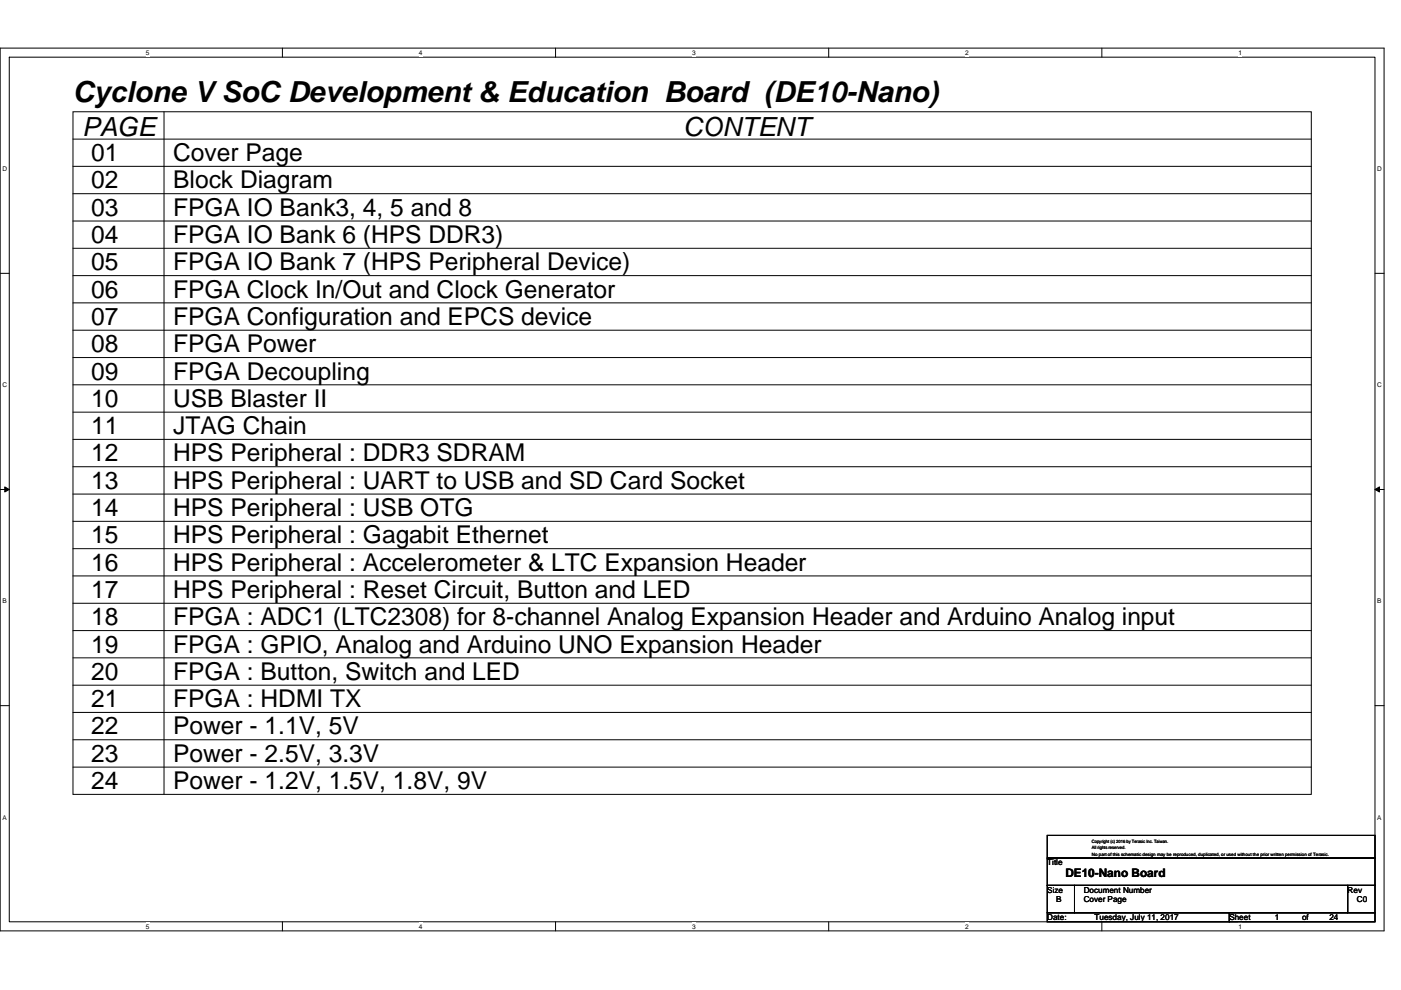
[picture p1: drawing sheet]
<svg xmlns="http://www.w3.org/2000/svg" width="297mm" height="210mm" viewBox="0 0 297 210" stroke-linecap="round" stroke-linejoin="round" font-family="sans-serif">
<defs><g id="words">
<text font-size="6.2" x="15.5" y="21.5">Cyclone V SoC Development &amp; Education Board (DE10-Nano)</text>
<g font-size="5.6">
<text x="17.4" y="28.8">PAGE</text>
<text x="144.8" y="28.8">CONTENT</text>
</g>
<g font-size="5.2">
<text x="19.3" y="34.2">01</text>
<text x="36.7" y="34.2">Cover Page</text>
<text x="19.3" y="40">02</text>
<text x="36.7" y="40">Block Diagram</text>
<text x="19.3" y="45.8">03</text>
<text x="36.7" y="45.8">FPGA IO Bank3, 4, 5 and 8</text>
<text x="19.3" y="51.6">04</text>
<text x="36.7" y="51.6">FPGA IO Bank 6 (HPS DDR3)</text>
<text x="19.3" y="57.3">05</text>
<text x="36.7" y="57.3">FPGA IO Bank 7 (HPS Peripheral Device)</text>
<text x="19.3" y="63.1">06</text>
<text x="36.7" y="63.1">FPGA Clock In/Out and Clock Generator</text>
<text x="19.3" y="68.9">07</text>
<text x="36.7" y="68.9">FPGA Configuration and EPCS device</text>
<text x="19.3" y="74.7">08</text>
<text x="36.7" y="74.7">FPGA Power</text>
<text x="19.3" y="80.5">09</text>
<text x="36.7" y="80.5">FPGA Decoupling</text>
<text x="19.3" y="86.3">10</text>
<text x="36.7" y="86.3">USB Blaster II</text>
<text x="19.3" y="92.1">11</text>
<text x="36.7" y="92.1">JTAG Chain</text>
<text x="19.3" y="97.9">12</text>
<text x="36.7" y="97.9">HPS Peripheral : DDR3 SDRAM</text>
<text x="19.3" y="103.7">13</text>
<text x="36.7" y="103.7">HPS Peripheral : UART to USB and SD Card Socket</text>
<text x="19.3" y="109.5">14</text>
<text x="36.7" y="109.5">HPS Peripheral : USB OTG</text>
<text x="19.3" y="115.3">15</text>
<text x="36.7" y="115.3">HPS Peripheral : Gagabit Ethernet</text>
<text x="19.3" y="121.1">16</text>
<text x="36.7" y="121.1">HPS Peripheral : Accelerometer &amp; LTC Expansion Header</text>
<text x="19.3" y="126.8">17</text>
<text x="36.7" y="126.8">HPS Peripheral : Reset Circuit, Button and LED</text>
<text x="19.3" y="132.6">18</text>
<text x="36.7" y="132.6">FPGA : ADC1 (LTC2308) for 8-channel Analog Expansion Header and Arduino Analog input</text>
<text x="19.3" y="138.4">19</text>
<text x="36.7" y="138.4">FPGA : GPIO, Analog and Arduino UNO Expansion Header</text>
<text x="19.3" y="144.2">20</text>
<text x="36.7" y="144.2">FPGA : Button, Switch and LED</text>
<text x="19.3" y="150">21</text>
<text x="19.3" y="155.8">22</text>
<text x="36.7" y="155.8">Power - 1.1V, 5V</text>
<text x="36.7" y="150">FPGA : HDMI TX</text>
<text x="19.3" y="161.6">23</text>
<text x="36.7" y="161.6">Power - 2.5V, 3.3V</text>
<text x="19.3" y="167.4">24</text>
<text x="36.7" y="167.4">Power - 1.2V, 1.5V, 1.8V, 9V</text>
</g>
<text font-size="2.5" x="225.9" y="186.1">DE10-Nano Board</text>
<g font-size="1.7">
<text x="222" y="183.6">Title</text>
<text x="222" y="189.3">Size</text>
<text x="224" y="191.3">B</text>
<text x="229.8" y="189.3">Document Number</text>
<text x="229.8" y="191.3">Cover Page</text>
<text x="285.7" y="189.3">Rev</text>
<text x="287.7" y="191.3">C0</text>
<text x="222" y="195.1">Date:</text>
<text x="232.1" y="195.1">Tuesday, July 11, 2017</text>
<text x="260.6" y="195.1">Sheet</text>
<text x="270.3" y="195.1">1</text>
<text x="276.1" y="195.1">of</text>
<text x="281.9" y="195.1">24</text>
</g>
<g font-size="1.4">
<text x="30.9" y="11.7">5</text>
<text x="88.8" y="11.7">4</text>
<text x="146.7" y="11.7">3</text>
<text x="204.7" y="11.7">2</text>
<text x="262.6" y="11.7">1</text>
<text x=".5" y="36.3">D</text>
<text x="292" y="36.3">D</text>
<text x=".5" y="82.1">C</text>
<text x="292" y="82.1">C</text>
<text x=".5" y="128">B</text>
<text x="292" y="128">B</text>
<text x=".5" y="173.8">A</text>
<text x="292" y="173.8">A</text>
<text x="30.9" y="197">5</text>
<text x="88.8" y="197">4</text>
<text x="146.7" y="197">3</text>
<text x="204.7" y="197">2</text>
<text x="262.6" y="197">1</text>
</g>
<g font-size="1">
<text x="231.5" y="178.8">Copyright (c) 2016 by Terasic Inc. Taiwan.</text>
<text x="231.5" y="181.5">No part of this schematic design may be reproduced, duplicated, or used without the prior written permission of Terasic.</text>
<text x="231.5" y="180.1">All rights reserved.</text>
</g>
</g></defs>
<path d="M0 10.2h293.5v187.2h-293.5zM2 12.1h289.5v183.4h-289.5z" fill="none" stroke="#000" stroke-width=".21"/>
<g fill="#fff">
<path d="M30.9 10.4h.8v1.6h-.8z"/>
<path d="M30.9 195.7h.8v1.6h-.8z"/>
</g>
<path d="M59.9 10.2v1.9M59.9 195.5v1.9" fill="none" stroke="#000" stroke-width=".21"/>
<g fill="#fff">
<path d="M88.8 10.4h.8v1.6h-.8z"/>
<path d="M88.8 195.7h.8v1.6h-.8z"/>
</g>
<path d="M117.8 10.2v1.9M117.8 195.5v1.9" fill="none" stroke="#000" stroke-width=".21"/>
<g fill="#fff">
<path d="M146.7 10.4h.8v1.6h-.8z"/>
<path d="M146.7 195.7h.8v1.6h-.8z"/>
</g>
<path d="M175.7 10.2v1.9M175.7 195.5v1.9" fill="none" stroke="#000" stroke-width=".21"/>
<g fill="#fff">
<path d="M204.7 10.4h.7v1.6h-.7z"/>
<path d="M204.7 195.7h.7v1.6h-.7z"/>
</g>
<path d="M233.6 10.2v1.9M233.6 195.5v1.9" fill="none" stroke="#000" stroke-width=".21"/>
<g fill="#fff">
<path d="M262.6 10.4h.7v1.6h-.7z"/>
<path d="M262.6 195.7h.7v1.6h-.7z"/>
<path d="M.5 35.1h1v1.5h-1z"/>
<path d="M292 35.1h1v1.5h-1z"/>
<path d="M.5 80.9h1v1.5h-1z"/>
<path d="M292 80.9h1v1.5h-1z"/>
</g>
<path d="M0 58h2M291.5 58h2" fill="none" stroke="#000" stroke-width=".21"/>
<g fill="#fff">
<path d="M.5 126.7h.9v1.6h-.9z"/>
<path d="M292 126.7h.9v1.6h-.9z"/>
</g>
<path d="M0 103.8h2M291.5 103.8h2" fill="none" stroke="#000" stroke-width=".21"/>
<path d="M1 103.3l1 .5-1 .6zM291.5 103.8l1-.5v1.1z" fill="#000" stroke="#000" stroke-width=".21"/>
<g fill="#fff">
<path d="M.5 172.6h.9v1.5h-.9z"/>
<path d="M292 172.6h.9v1.5h-.9z"/>
</g>
<g fill="none" stroke="#000" stroke-width=".21">
<path d="M15.5 35.3h262.5M15.5 29.5h262.5M15.5 23.7h262.5v144.8h-262.5zM34.8 23.7v144.8M15.5 41.1h262.5M15.5 46.9h262.5M15.5 52.7h262.5M15.5 58.5h262.5M15.5 64.2h262.5M15.5 70h262.5M15.5 75.8h262.5M15.5 81.6h262.5"/>
<path d="M15.5 87.4h262.5M15.5 93.2h262.5M15.5 99h262.5M15.5 104.8h262.5M15.5 110.6h262.5M15.5 116.4h262.5M15.5 122.2h262.5M15.5 128h262.5M15.5 133.8h262.5M15.5 139.5h262.5M0 149.7h2M15.5 145.3h262.5"/>
<path d="M15.5 151.1h262.5M15.5 156.9h262.5M291.5 149.7h2M15.5 162.7h262.5M222 177.2h69.5v4.8h-69.5zM222 182h69.5v5.8h-69.5zM222 187.8h5.8v5.8h-5.8zM222 193.6h38.6v1.9h-38.6zM227.8 187.8h57.9v5.8h-57.9zM260.6 193.6h30.9v1.9h-30.9zM285.7 187.8h5.8v5.8h-5.8z"/>
</g>
<use href="#words"/>
</svg>
